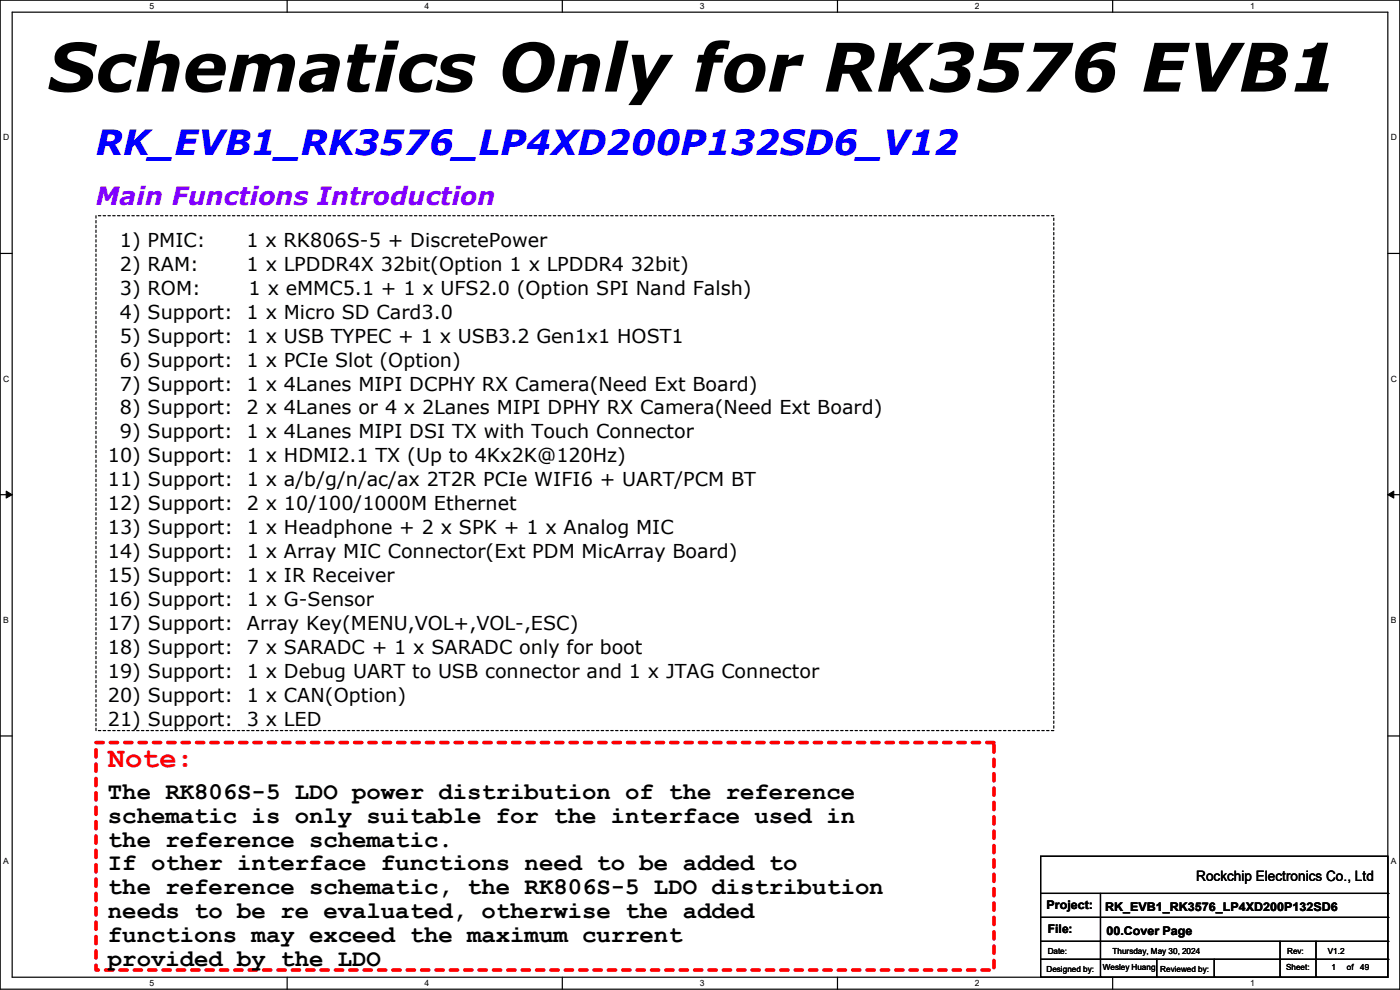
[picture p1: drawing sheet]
<svg xmlns="http://www.w3.org/2000/svg" width="297mm" height="210mm" viewBox="0 0 297 210" stroke-linecap="round" stroke-linejoin="round" font-family="sans-serif">
<defs><g id="words">
<text font-size="14.2" x="10.2" y="19.4">Schematics Only for RK3576 EVB1</text>
<text font-size="7.4" fill="#00f" x="20.4" y="32.9">RK_EVB1_RK3576_LP4XD200P132SD6_V12</text>
<text font-size="6.1" fill="#f00" x="22.9" y="162.6">Note:</text>
<text font-size="5.3" fill="#8000ff" x="20.4" y="43.5">Main Functions Introduction</text>
<g font-size="5.1">
<text x="22.9" y="169.4">The RK806S-5 LDO power distribution of the reference</text>
<text x="22.9" y="174.5">schematic is only suitable for the interface used in</text>
<text x="22.9" y="179.6">the reference schematic.</text>
<text x="22.9" y="184.7">If other interface functions need to be added to</text>
<text x="22.9" y="189.7">the reference schematic, the RK806S-5 LDO distribution</text>
<text x="22.9" y="194.8">needs to be re evaluated, otherwise the added</text>
<text x="22.9" y="199.9">functions may exceed the maximum current</text>
<text x="22.9" y="205">provided by the LDO</text>
</g>
<g font-size="4.1">
<text x="25.4" y="52.4">1) PMIC:</text>
<text x="52.3" y="52.4">1 x RK806S-5 + DiscretePower</text>
<text x="25.4" y="57.4">2) RAM:</text>
<text x="52.3" y="57.4">1 x LPDDR4X 32bit(Option 1 x LPDDR4 32bit)</text>
<text x="25.4" y="62.5">3) ROM:</text>
<text x="52.7" y="62.5">1 x eMMC5.1 + 1 x UFS2.0 (Option SPI Nand Falsh)</text>
<text x="25.4" y="67.6">4) Support:</text>
<text x="52.3" y="67.6">1 x Micro SD Card3.0</text>
<text x="25.4" y="77.8">6) Support:</text>
<text x="25.4" y="72.7">5) Support:</text>
<text x="52.3" y="77.8">1 x PCIe Slot (Option)</text>
<text x="52.3" y="72.7">1 x USB TYPEC + 1 x USB3.2 Gen1x1 HOST1</text>
<text x="25.4" y="82.8">7) Support:</text>
<text x="52.3" y="82.8">1 x 4Lanes MIPI DCPHY RX Camera(Need Ext Board)</text>
<text x="25.4" y="87.9">8) Support:</text>
<text x="52.3" y="87.9">2 x 4Lanes or 4 x 2Lanes MIPI DPHY RX Camera(Need Ext Board)</text>
<text x="25.4" y="93">9) Support:</text>
<text x="52.3" y="93">1 x 4Lanes MIPI DSI TX with Touch Connector</text>
<text x="22.9" y="98.1">10) Support:</text>
<text x="52.4" y="98.1">1 x HDMI2.1 TX (Up to 4Kx2K@120Hz)</text>
<text x="22.9" y="103.2">11) Support:</text>
<text x="52.4" y="103.2">1 x a/b/g/n/ac/ax 2T2R PCIe WIFI6 + UART/PCM BT</text>
<text x="22.9" y="113.3">13) Support:</text>
<text x="22.9" y="108.2">12) Support:</text>
<text x="52.4" y="113.3">1 x Headphone + 2 x SPK + 1 x Analog MIC</text>
<text x="52.4" y="108.2">2 x 10/100/1000M Ethernet</text>
<text x="22.9" y="118.4">14) Support:</text>
<text x="52.4" y="118.4">1 x Array MIC Connector(Ext PDM MicArray Board)</text>
<text x="22.9" y="123.5">15) Support:</text>
<text x="52.4" y="123.5">1 x IR Receiver</text>
<text x="22.9" y="128.6">16) Support:</text>
<text x="52.4" y="128.6">1 x G-Sensor</text>
<text x="22.9" y="133.6">17) Support:</text>
<text x="52.4" y="133.6">Array Key(MENU,VOL+,VOL-,ESC)</text>
<text x="22.9" y="138.7">18) Support:</text>
<text x="22.9" y="143.8">19) Support:</text>
<text x="52.4" y="138.7">7 x SARADC + 1 x SARADC only for boot</text>
<text x="52.4" y="143.8">1 x Debug UART to USB connector and 1 x JTAG Connector</text>
<text x="22.9" y="148.9">20) Support:</text>
<text x="52.4" y="148.9">1 x CAN(Option)</text>
<text x="22.9" y="154">21) Support:</text>
<text x="52.4" y="154">3 x LED</text>
</g>
<text font-size="3" x="253.8" y="186.9">Rockchip Electronics Co., Ltd</text>
<g font-size="2.5">
<text x="222" y="192.9">Project:</text>
<text x="222.3" y="198">File:</text>
<text x="234.5" y="193.2">RK_EVB1_RK3576_LP4XD200P132SD6</text>
<text x="234.7" y="198.2">00.Cover Page</text>
</g>
<g font-size="1.8">
<text x="31.7" y="1.9">5</text>
<text x="90.1" y="1.9">4</text>
<text x="148.5" y="1.9">3</text>
<text x="206.8" y="1.9">2</text>
<text x="265.2" y="1.9">1</text>
<text x=".7" y="29.8">D</text>
<text x="295.1" y="29.8">D</text>
<text x=".7" y="80.9">C</text>
<text x="295.1" y="80.9">C</text>
<text x=".7" y="132.1">B</text>
<text x="295.1" y="132.1">B</text>
<text x=".7" y="183.3">A</text>
<text x="295.1" y="183.3">A</text>
<text x="222.3" y="202.3">Date:</text>
<text x="236" y="202.3">Thursday, May 30, 2024</text>
<text x="273.1" y="202.3">Rev:</text>
<text x="281.7" y="202.3">V1.2</text>
<text x="31.7" y="209.2">5</text>
<text x="90.1" y="209.2">4</text>
<text x="148.5" y="209.2">3</text>
<text x="206.8" y="209.2">2</text>
<text x="222" y="206.1">Designed by:</text>
<text x="234" y="205.9">Wesley Huang</text>
<text x="246.2" y="206.1">Reviewed by:</text>
<text x="265.2" y="209.2">1</text>
<text x="272.8" y="205.9">Sheet:</text>
<text x="282.5" y="205.9">1</text>
<text x="285.7" y="205.9">of</text>
<text x="288.6" y="205.9">49</text>
</g>
</g></defs>
<path d="M0 0h297v209.8h-297zM2.6 2.6h291.8v204.7h-291.8z" fill="none" stroke="#000" stroke-width=".25"/>
<g fill="#fff">
<path d="M31.7 .3h1v2h-1z"/>
<path d="M31.7 207.6h1v1.9h-1z"/>
</g>
<path d="M60.9 0v2.6M60.9 207.3v2.5" fill="none" stroke="#000" stroke-width=".25"/>
<g fill="#fff">
<path d="M90.1 .3h1v2h-1z"/>
<path d="M90.1 207.6h1v1.9h-1z"/>
</g>
<path d="M119.3 0v2.6M119.3 207.3v2.5" fill="none" stroke="#000" stroke-width=".25"/>
<g fill="#fff">
<path d="M148.5 .3h.9v2h-.9z"/>
<path d="M148.5 207.6h.9v1.9h-.9z"/>
</g>
<path d="M177.7 0v2.6M177.7 207.3v2.5" fill="none" stroke="#000" stroke-width=".25"/>
<g fill="#fff">
<path d="M206.8 .3h1v2h-1z"/>
<path d="M206.8 207.6h1v1.9h-1z"/>
</g>
<path d="M236.1 0v2.6M236.1 207.3v2.5" fill="none" stroke="#000" stroke-width=".25"/>
<g fill="#fff">
<path d="M265.2 .3h1v2h-1z"/>
<path d="M265.2 207.6h1v1.9h-1z"/>
<path d="M.7 28.2h1.2v1.9h-1.2z"/>
<path d="M295.1 28.2h1.2v1.9h-1.2z"/>
<path d="M.7 79.3h1.2v2h-1.2z"/>
<path d="M295.1 79.3h1.2v2h-1.2z"/>
</g>
<path d="M0 53.8h2.6M294.4 53.8h2.6" fill="none" stroke="#000" stroke-width=".25"/>
<g fill="#fff">
<path d="M.7 130.5h1.2v2h-1.2z"/>
<path d="M295.1 130.5h1.1v2h-1.1z"/>
</g>
<path d="M0 104.9h2.6M294.4 104.9h2.6" fill="none" stroke="#000" stroke-width=".25"/>
<path d="M1.3 104.2l1.3 .7-1.3 .8zM294.4 104.9l1.3-.7v1.5z" fill="#000" stroke="#000" stroke-width=".21"/>
<g fill="#fff">
<path d="M.7 181.7h1.2v2h-1.2z"/>
<path d="M295.1 181.7h1.1v2h-1.1z"/>
</g>
<g fill="none" stroke="#000" stroke-width=".25">
<path d="M0 156.1h2.6M294.4 156.1h2.6M220.8 181.7h73.6v25.6h-73.6zM220.8 189.5h73.6M220.8 194.6h73.6M220.8 199.7h73.6M233.5 189.5v17.8M271.6 199.7v7.6M279.2 199.7v7.6M294.4 189.5h.1M294.4 194.6h.1M294.4 199.7h.1"/>
<path d="M220.8 203.5h73.6M233.5 207.3h.1M245.4 207.3h.1M245.4 203.5v3.8M257.6 207.3h.1M257.6 203.5v3.8M271.6 207.3h.1M279.2 207.3h.1M294.4 203.5h.1"/>
</g>
<path d="M20.4 45.8h203.2v109.2h-203.2z" fill="none" stroke="#000" stroke-width=".25" stroke-dasharray=".5"/>
<path d="M20.4 157.5h190.5v48.3h-190.5z" fill="none" stroke="#f00" stroke-width=".76" stroke-dasharray="1.5 1.5"/>
<use href="#words"/>
</svg>
